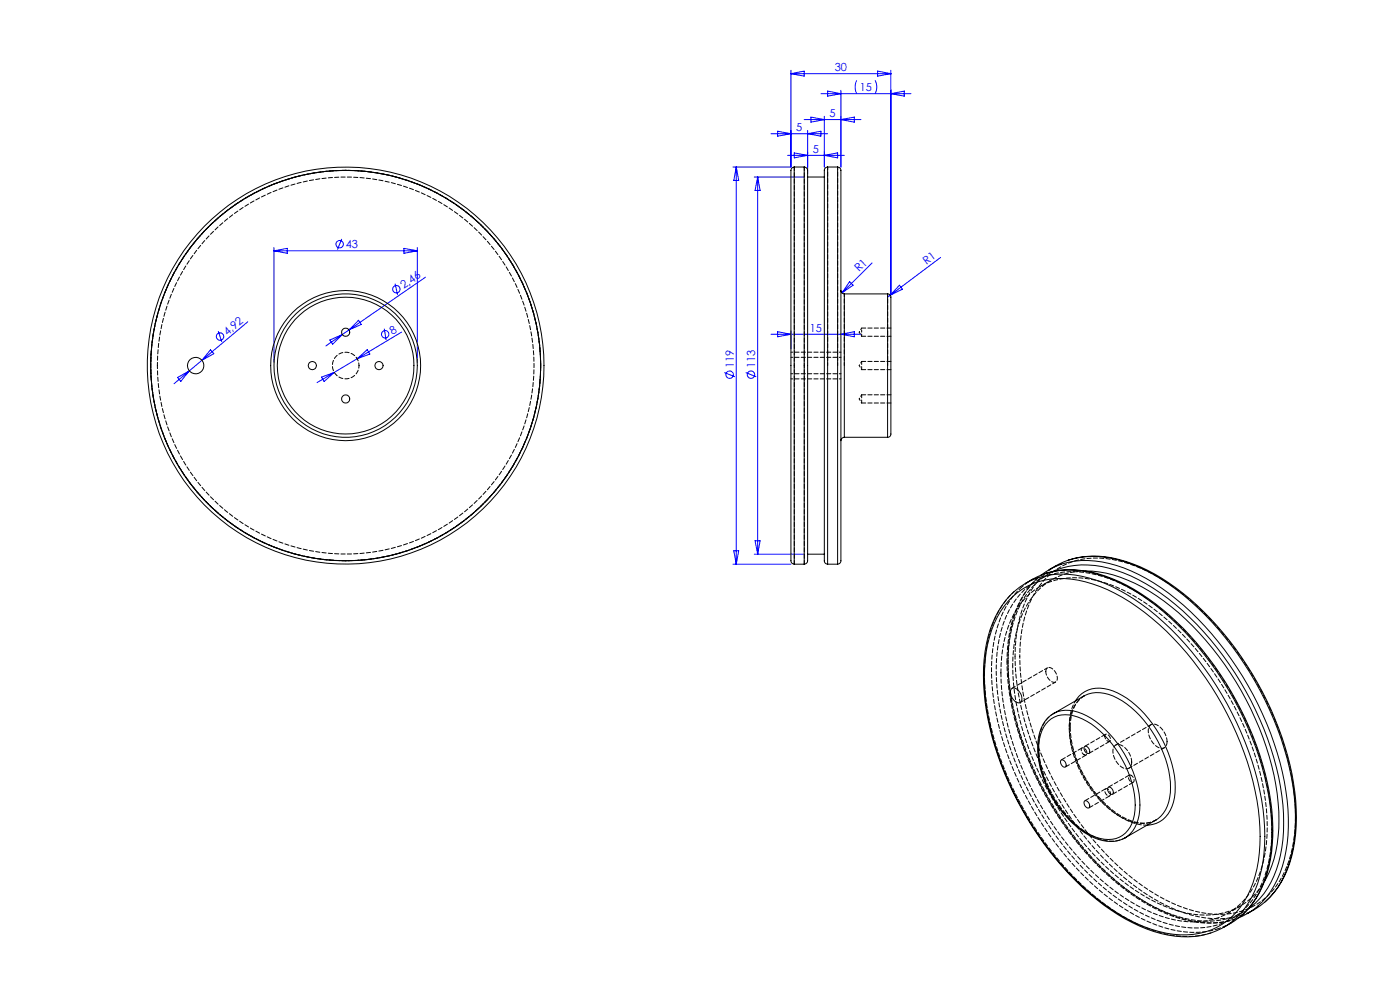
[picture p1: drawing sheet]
<svg xmlns="http://www.w3.org/2000/svg" width="420mm" height="297mm" viewBox="0 0 420 297" stroke-linecap="round" stroke-linejoin="round" font-family="sans-serif">
<defs><g id="words">
<g font-size="3.3" fill="#00f">
<text x="250.5" y="21.3">30</text>
<text x="258" y="27.3">15</text>
<text x="248.9" y="35.1">5</text>
<text x="238.9" y="39.3">5</text>
<text x="243.9" y="45.8">5</text>
<text x="103.8" y="74.4">43</text>
<text x="257.7" y="81.7" transform="rotate(-45 257.7 81.7)">R1</text>
<text x="277.9" y="79.4" transform="rotate(-37 277.9 79.4)">R1</text>
<text x="121.1" y="86.6" transform="rotate(-35 121.1 86.6)">2,46</text>
<text x="68.2" y="100.6" transform="rotate(-40 68.2 100.6)">4,92</text>
<text x="117.8" y="100.3" transform="rotate(-31 117.8 100.3)">8</text>
<text x="243" y="99.4">15</text>
<text x="220.1" y="110.4" transform="rotate(-90 220.1 110.4)">119</text>
<text x="226.5" y="110.4" transform="rotate(-90 226.5 110.4)">113</text>
</g>
</g></defs>
<g fill="none" stroke="#00f" stroke-width=".3">
<path d="M233.3 39.3l4 .8-4 .7zM237.3 21.1v29h-17.4M237.3 22.1h30M237.3 22.1l4-.8v1.5zM241.3 35.8h17M242.3 39.1v13M243.3 35.1l4 .7-4 .8zM246.3 28.1h27M247.3 34.9v15.2M248.3 27.3l4 .8-4 .7zM252.3 35.8l4-.7v1.5zM252.3 27.1v23"/>
<path d="M257 24.1l-.5 1.8 .5 2.2M262.5 24.1l.5 1.8-.5 2.2M263.3 21.3l4 .8-4 .7zM267.3 21.1v67M267.3 28.1l4-.8v1.5zM220.9 50.1v119M220.9 50.1l.7 4h-1.5zM226.3 53.1h15M227.3 53.1v113M227.3 53.1l.7 4h-1.5zM231.3 40.1h17M236.3 46.6h17"/>
<path d="M238.3 45.8l4 .8-4 .7zM242.3 40.1l4-.8v1.5zM247.3 46.6l4-.8v1.5zM82.2 74.2v34.4M82.2 75.2h43M82.2 75.2l4-.8v1.5zM102.5 71.6l-1.3 3.2M121.2 74.4l4 .8-4 .7zM125.2 74.2v34.4M261.6 78.8l-9 9M282.2 77.1l-15.1 11.4M65.5 99.2l1 3.3"/>
<path d="M74.3 96.4l-22.1 18.6M107.6 96l.8 1.2-3.7 1.7zM115.3 98.5l.5 3.4M118.5 85l.8 3.3M120.5 99.5l-13.4 8M127.6 83.1l-24.9 17.2M233.3 99.4l4 .8-4 .7zM237.3 99.2v5.4M254.9 84.4l1 1.1-3.3 2.3zM267.1 88.5l-.8 .6M269.8 85.5l.9 1.2-3.6 1.8zM53.3 113.1l3.5-1.9-2.6 3.1z"/>
<path d="M63.1 104.8l1 1.2-3.5 2zM96.4 113l3.9-1.4-3.1 2.7zM99 101.9l3.7-1.6-2.9 2.8zM102.7 100.3l-4.9 3.4M107.1 107.5l-12 7.2M107.1 107.5l3.1-2.7 .7 1.3zM217.3 111.7l3.2 1.2M223.7 111.7l3.2 1.2M231.3 100.2h27M252.3 100.2l4-.8v1.5zM219.9 169.1h17.4M220.1 165.1h1.5l-.7 4z"/>
<path d="M226.3 166.1h15M226.5 162.1h1.5l-.7 4z"/>
<circle cx="101.9" cy="73.2" r="1.11"/>
<circle cx="118.9" cy="86.7" r="1.11"/>
<circle cx="66" cy="100.9" r="1.11"/>
<circle cx="115.6" cy="100.2" r="1.11"/>
<circle cx="218.9" cy="112.3" r="1.11"/>
<circle cx="225.3" cy="112.3" r="1.11"/>
</g>
<g fill="none" stroke="#000" stroke-width=".3">
<path d="M238.3 50.1a1.28 1.28 0 0 0-1 1.8v115.4a1.31 1.31 0 0 0 1 1.8M238.3 50.1v119M238.3 50.1h3M241.3 50.1a1.28 1.28 0 0 1 1 1.8v114.8a2.38 2.38 0 0 1-.5 2.2l-.5 .2M241.3 50.1v119M242.3 53.1h5M248.3 50.1a1.24 1.24 0 0 0-1 1.8v115.4a1.31 1.31 0 0 0 1 1.8M248.3 50.1v119M248.3 50.1h3M251.3 50.1a1.28 1.28 0 0 1 1 1.8v115.4a1.31 1.31 0 0 1-1 1.8M251.3 50.1v119M252.3 87.1a1.09 1.09 0 0 0 1 1"/>
<path d="M253.3 88.1v43M253.3 88.1h13M266.3 88.1a1.2 1.2 0 0 1 1 1.7v39.5a1.26 1.26 0 0 1-1 1.8M266.3 88.1v43M253.3 131.1a1.09 1.09 0 0 0-1 1M253.3 131.1h13M238.3 169.1h3M242.3 166.1h5M248.3 169.1h3M303.7 178.9a22.5 22.5 0 0 1 21.9-4.5 58.5 58.5 0 0 1 26.4 16.8 96.2 96.2 0 0 1 25.5 51.4 45.2 45.2 0 0 1-3.3 25.9 20.9 20.9 0 0 1-22.2 11.5 45.9 45.9 0 0 1-22-10 94.9 94.9 0 0 1-34.2-59.1 45.1 45.1 0 0 1 3.3-25.8 23.2 23.2 0 0 1 4.6-6.2zM304.1 177.4a29.8 29.8 0 0 0-8.9 20.2 77.1 77.1 0 0 0 8.7 39.9 90.4 90.4 0 0 0 31.5 36.6 38.2 38.2 0 0 0 22.9 6.6l4.8-1.1M304.2 177.3a22.2 22.2 0 0 1 20.4-4.6 53.4 53.4 0 0 1 24.5 13.8 97.1 97.1 0 0 1 29.8 56.1 46 46 0 0 1-3.3 26.1 21.2 21.2 0 0 1-12.3 10.9"/>
<path d="M307.6 174.8a24.2 24.2 0 0 1 21.3-2.8 60.5 60.5 0 0 1 26.6 17.4 97.7 97.7 0 0 1 25.5 51.9 46.2 46.2 0 0 1-3.2 26.2 23 23 0 0 1-10.7 10.4M312.3 172.4a23 23 0 0 1 20.4-3.5 58.6 58.6 0 0 1 26.7 16.6 96.9 96.9 0 0 1 26.8 54.4 44.8 44.8 0 0 1-3 23.8 21.6 21.6 0 0 1-11.6 11.4M313.7 171.9a28.3 28.3 0 0 1 20.1 1.6 72.1 72.1 0 0 1 28.8 23.7 92.6 92.6 0 0 1 19.1 47.9 41 41 0 0 1-4.9 24.1 22.1 22.1 0 0 1-4.2 5M314.7 170.7a24 24 0 0 1 20.2-3.1 58.6 58.6 0 0 1 26.6 16.7 96.9 96.9 0 0 1 26.8 54.3 43.8 43.8 0 0 1-3.9 25.7 22.8 22.8 0 0 1-10.2 9.5M316.2 171.2a25.4 25.4 0 0 1 18.7-.3 63.1 63.1 0 0 1 26.2 18.5 95 95 0 0 1 23.8 51.9 41.2 41.2 0 0 1-4.6 24.9 22 22 0 0 1-5.7 6.1M320.6 167.8a28.2 28.2 0 0 1 19.3 1.2 68 68 0 0 1 27.1 20.8 94.7 94.7 0 0 1 21.7 50.2 40.6 40.6 0 0 1-5.2 25.8l-2.4 2.9-1.5 1.5M325.7 171.1a39.8 39.8 0 0 1 23.5 9.1 91.3 91.3 0 0 1 34 57.6 45.1 45.1 0 0 1-2.4 23.6l-1.3 2.4M303.4 206.5a1.65 1.65 0 0 1 2.5 .9 2.62 2.62 0 0 1 .3 3.1 2.56 2.56 0 0 1-3-2.5zM314.5 216.1a8.3 8.3 0 0 1 8.9-1.2 28.5 28.5 0 0 1 14.2 14.6 24 24 0 0 1 2.4 16 7.9 7.9 0 0 1-11.3 5.4 28.8 28.8 0 0 1-15-16.3 21.6 21.6 0 0 1-1.1-15.6l1.1-2zM316.2 213.8a9.5 9.5 0 0 1 8.5 .1 31.3 31.3 0 0 1 15.1 17.1 22.4 22.4 0 0 1 1.2 15.9 8.2 8.2 0 0 1-3.4 4.1M316.2 213.8l-.2 .1 9.2-5.3a10 10 0 0 1 10.1 .7 33 33 0 0 1 15.8 28.2 10 10 0 0 1-4.4 8.3l-9.2 5.3 .1-.1M316.2 213.8a10.6 10.6 0 0 0-4.9 9.8 32.6 32.6 0 0 0 15.6 26.8 11.1 11.1 0 0 0 10.7 .6"/>
<path d="M322.6 210.1a8.3 8.3 0 0 1 10-3.4 28.5 28.5 0 0 1 15.3 13.6 30.5 30.5 0 0 1 4.5 18.7 8.9 8.9 0 0 1-7.8 8.3h-.5M318.4 227.7a1.41 1.41 0 0 1 1.2 2.2 1.41 1.41 0 0 1-1.2-2.2zM325.4 240a1.43 1.43 0 0 1 1.3 2.1 1.43 1.43 0 0 1-1.3-2.1zM325.4 223.7a1.43 1.43 0 0 1 1.3 2.1 1.43 1.43 0 0 1-1.3-2.1zM332.5 235.9a1.41 1.41 0 0 1 1.3 2.2 1.41 1.41 0 0 1-1.3-2.2z"/>
<circle cx="103.7" cy="99.6" r="1.23"/>
<circle cx="58.7" cy="109.6" r="2.46"/>
<circle cx="93.7" cy="109.6" r="1.23"/>
<circle cx="103.7" cy="109.6" r="20.5"/>
<circle cx="103.7" cy="109.6" r="59.5"/>
<circle cx="103.7" cy="119.6" r="1.23"/>
<circle cx="103.7" cy="109.6" r="22.5"/>
<circle cx="103.7" cy="109.6" r="21.5"/>
<circle cx="103.7" cy="109.6" r="58.5"/>
<circle cx="113.7" cy="109.6" r="1.23"/>
</g>
<path d="M107.7 109.6a4 4 0 0 0-5.7-3.6 4 4 0 0 0-.8 6.7 4 4 0 0 0 6.4-2.3l.1-.8M315.5 173.7l-3.5 2.1M302.1 198.4a86.5 86.5 0 0 0 14.1 44.4 82.6 82.6 0 0 0 29.7 29.2 33.6 33.6 0 0 0 22.4 4.1l2-.6M302.4 198.8a34.3 34.3 0 0 1 7.1-22.7 19.9 19.9 0 0 1 6.7-4.9M322.6 210.1a14.1 14.1 0 0 0-1.8 7.5M368.5 273.7l3.5-2.1M370.5 275.5a28.6 28.6 0 0 1-19.8-1.6 71.3 71.3 0 0 1-28.2-22.9 95.1 95.1 0 0 1-19.9-47.7l-.2-5.3M372.6 274.3a28.6 28.6 0 0 1-19.8-1.6 71.3 71.3 0 0 1-28.2-23 95.1 95.1 0 0 1-19.8-47.6l-.3-5.3M376.3 272.6l-3.7 1.7" fill="none" stroke="#000" stroke-width=".3" stroke-dasharray="1.3 .6" stroke-dashoffset=".5"/>
<path d="M257.8 99.6l.7 1.2M258.5 98.3l-.7 1.3M45.2 109.6a58.5 58.5 0 0 1 86.8-51.2 58.5 58.5 0 0 1 2.8 100.7 58.5 58.5 0 0 1-89.5-46.4l-.1-3.1M162.2 109.6a58.5 58.5 0 0 0-86.8-51.2 58.5 58.5 0 0 0-2.7 100.7 58.5 58.5 0 0 0 89.4-46.4l.1-3.1M257.8 109.6l.7 1.2M257.8 119.6l.7 1.2M258.5 108.3l-.7 1.3M258.5 118.3l-.7 1.3M311.3 173.2l1-.9M303.8 199.6a84.2 84.2 0 0 0 14.6 44 75.7 75.7 0 0 0 28.7 27 28.7 28.7 0 0 0 22.1 2.4 20 20 0 0 0 10.4-9.2M305.9 196.8a34.3 34.3 0 0 1 7.2-22.7 21.5 21.5 0 0 1 21-6.4 54.4 54.4 0 0 1 26.4 15.3 95.9 95.9 0 0 1 27.6 53.5 44.8 44.8 0 0 1-3.3 25.9 20.9 20.9 0 0 1-22.2 11.5 50.2 50.2 0 0 1-26.4-13.6 95.8 95.8 0 0 1-29.7-55.5l-.6-8M381.6 248.6a86.8 86.8 0 0 0-14.6-44.8 80.1 80.1 0 0 0-29-28.1 31.4 31.4 0 0 0-22.8-3.5 22.5 22.5 0 0 0-14.8 16.7 58.9 58.9 0 0 0 1.4 31.3 94.7 94.7 0 0 0 34 49.4 41 41 0 0 0 23.8 8.5 21.2 21.2 0 0 0 19.8-15.5 42.4 42.4 0 0 0 2.2-14" fill="none" stroke="#000" stroke-width=".3" stroke-dasharray="1.3 .6" stroke-dashoffset=".7"/>
<path d="M47.2 109.6a56.5 56.5 0 0 0 83.9 49.4 56.5 56.5 0 0 0 2.6-97.3 56.5 56.5 0 0 0-86.4 44.7l-.1 3.2M304.2 177.3a29.1 29.1 0 0 0-8.5 18.5 75.1 75.1 0 0 0 7.4 38.9 93.3 93.3 0 0 0 30.3 37.7 40.9 40.9 0 0 0 24 8.2l3.9-.5 2-.5M306.4 176.1a29.1 29.1 0 0 0-8.6 18.5 75.1 75.1 0 0 0 7.4 38.9 93.3 93.3 0 0 0 30.4 37.7 40.9 40.9 0 0 0 24 8.2l3.8-.5 2-.5M374.6 272.3a22.9 22.9 0 0 1-19.8 2.8 58.8 58.8 0 0 1-26.4-16.9 94.7 94.7 0 0 1-25.8-54.1l-.2-5.3" fill="none" stroke="#000" stroke-width=".3" stroke-dasharray="1.3 .6" stroke-dashoffset=".3"/>
<g fill="none" stroke="#000" stroke-width=".3" stroke-dasharray="1.3 .6" stroke-dashoffset=".4">
<path d="M248.3 109.6v-59.5M251.3 109.6v-59.5M253.3 109.6v-21.5M258.5 110.8v-2.5M266.3 109.6v-21.5M258.5 120.8v-2.5M309.8 173.6l-3.4 2.5M313.4 172l3.4-2.5M325.7 171.1a20.5 20.5 0 0 0-19.7 14.8 40.8 40.8 0 0 0-2.2 13.7M302.4 198a35 35 0 0 1 7.1-23l1.8-1.8M304.5 196.8a35 35 0 0 1 7.1-23l1.8-1.8M325.2 226.2l-.6-.6a.89 .89 0 0 1 .3-1.5l.9 .8a.89 .89 0 0 1-.2 1.4l-.4-.1"/>
<path d="M331.4 220.6l.3-.5a1.42 1.42 0 0 1 1.2 2.1 1.47 1.47 0 0 1-1.5-1.6M333.2 238l-.3 .5a1.42 1.42 0 0 1-1.2-2.1 1.47 1.47 0 0 1 1.5 1.6M339.4 232.4l-.6-.1a1.42 1.42 0 0 0 1.2 2.1 1.47 1.47 0 0 0-.6-2M365.4 278.4l3.9-1.7"/>
</g>
<path d="M258.5 99.6v-1.3M258.5 100.8v-1.2M371.6 275l-1.1 .5" fill="none" stroke="#000" stroke-width=".3" stroke-dasharray="1.3 .6" stroke-dashoffset=".6"/>
<path d="M237.3 112h15M237.3 113.6h15M252.3 107.1h-15M252.3 105.6h-15" fill="none" stroke="#000" stroke-width=".3" stroke-dasharray="1.3 .6" stroke-dashoffset=".8"/>
<path d="M267.3 98.3h-8.8M258.5 110.8h8.8M258.5 100.8h8.8M267.3 108.3h-8.8M267.3 118.3h-8.8M258.5 120.8h8.8" fill="none" stroke="#000" stroke-width=".3" stroke-dasharray="1.3 .6"/>
<path d="M238.3 50.1v119M241.3 50.1v119M311.2 173.3a28.9 28.9 0 0 0-8.7 18.8l-.4 6.3M306.1 210.5l10.6-6.1M313.7 201.3a1.08 1.08 0 0 1 .6-1.2 1.08 1.08 0 0 1 1.3 .2 3.1 3.1 0 0 1 1.2 4 1.97 1.97 0 0 1-2.5-1.3l-.6-1.7M314.2 200.1l-10.6 6.2M316 213.9a10 10 0 0 0-4.4 8.3 33 33 0 0 0 10.5 24.3 17.8 17.8 0 0 0 11.9 5.6 7.6 7.6 0 0 0 3.5-1M320.8 217.6a35.2 35.2 0 0 0 15.9 27.5 14.1 14.1 0 0 0 7.4 2.2M325.2 208.5a10 10 0 0 0-4.4 8.4 33 33 0 0 0 10.5 24.3 17.8 17.8 0 0 0 11.9 5.6 7.6 7.6 0 0 0 3.5-1M345.3 217.2l-10.6 6.1M338.7 230.2l10.6-6.1" fill="none" stroke="#000" stroke-width=".3" stroke-dasharray="1.3 .6" stroke-dashoffset=".2"/>
<path d="M300.3 201.7a84.2 84.2 0 0 0 14.5 44 75.7 75.7 0 0 0 28.7 26.9 28.7 28.7 0 0 0 22.1 2.4 21.8 21.8 0 0 0 13.1-15.5 56.9 56.9 0 0 0-1.5-30.8 92.3 92.3 0 0 0-31.5-46.5 41.2 41.2 0 0 0-23.5-9.1 20.5 20.5 0 0 0-19.8 14.8 40.8 40.8 0 0 0-2.1 13.8M339.5 228.4a5.4 5.4 0 0 0-4.2-5.3 2.01 2.01 0 0 0-1.4 2.7 5.4 5.4 0 0 0 4.2 4.6 1.69 1.69 0 0 0 1.4-2M350.1 222.3a5.4 5.4 0 0 0-4.2-5.3 2.01 2.01 0 0 0-1.4 2.7 5.4 5.4 0 0 0 4.2 4.6 1.69 1.69 0 0 0 1.4-2M346.9 245.7a8.9 8.9 0 0 1-8.9-.2 32.8 32.8 0 0 1-15.5-19.4l-1.2-4.9-.2-3.2" fill="none" stroke="#000" stroke-width=".3" stroke-dasharray="1.3 .6" stroke-dashoffset=".1"/>
<path d="M321.1 218a10.3 10.3 0 0 1 4.2-9.5M319.6 229.9l6.2-3.6M324.6 224.1l-6.2 3.6M326.7 225.8l6.2-3.6M331.7 220.1l-6.2 3.6M331.7 236.4l-6.2 3.6M333.8 238l6.2-3.6M338.8 232.3l-6.3 3.6M326.7 242.1l6.2-3.6" fill="none" stroke="#000" stroke-width=".3" stroke-dasharray="1.3 .6" stroke-dashoffset="-.1"/>
<use href="#words"/>
</svg>
